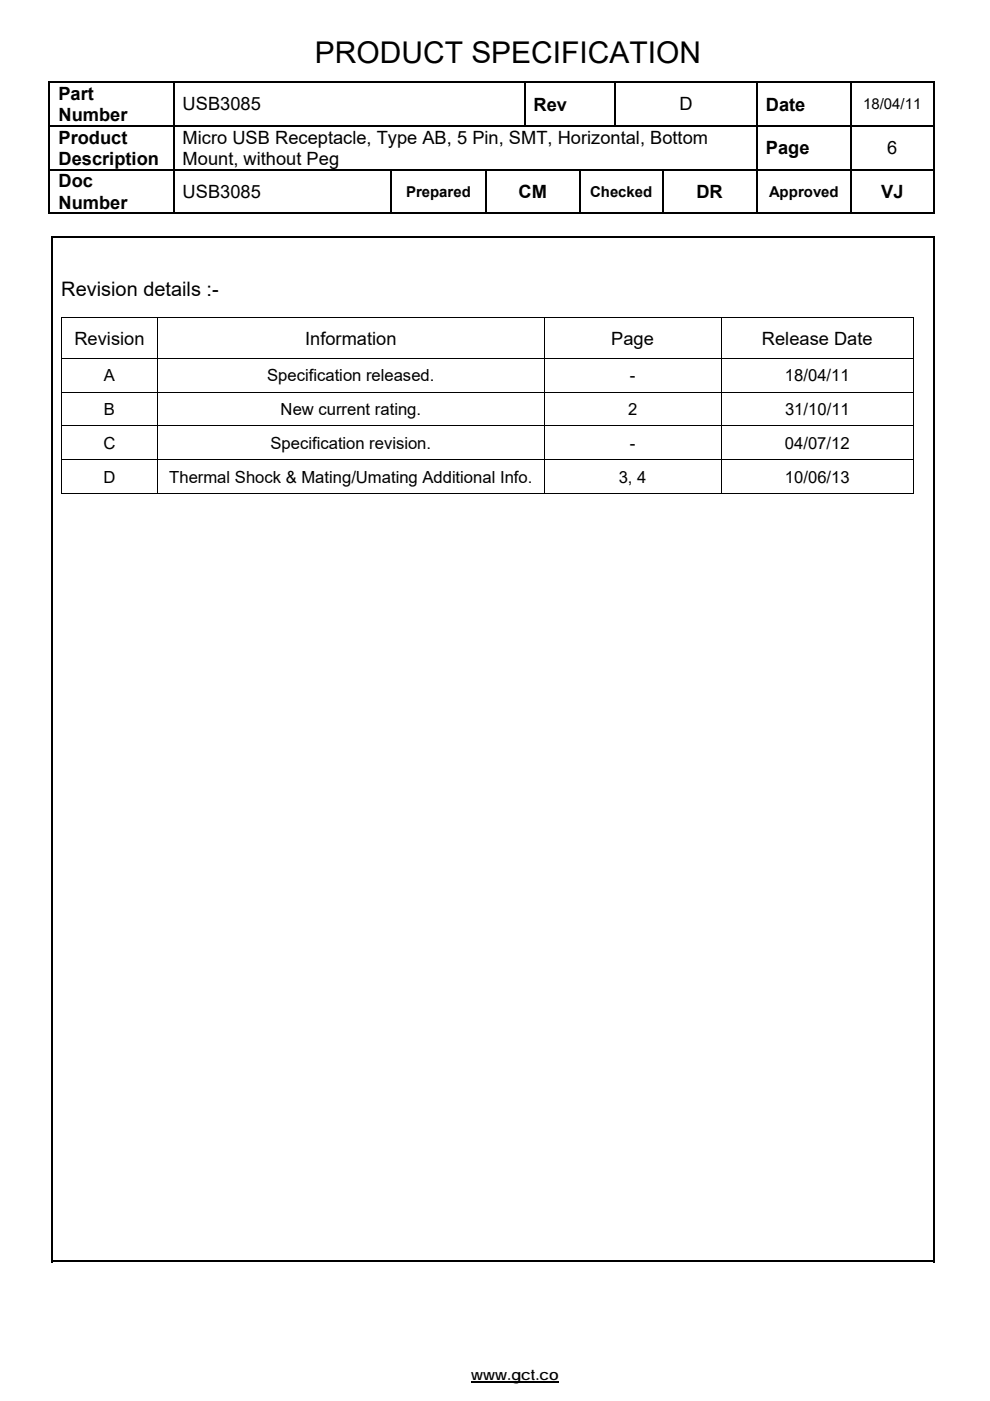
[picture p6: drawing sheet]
<svg xmlns="http://www.w3.org/2000/svg" width="210mm" height="297mm" viewBox="0 0 210 297" stroke-linecap="round" stroke-linejoin="round" font-family="sans-serif">
<defs><g id="words">
<text font-size="6.3" x="66.8" y="13.4">PRODUCT SPECIFICATION</text>
<text font-size="4.2" x="13" y="62.8">Revision details :-</text>
<g font-size="3.9">
<text x="12.4" y="21.2">Part</text>
<text x="38.7" y="23.4">USB3085</text>
<text x="113.2" y="23.4">Rev</text>
<text x="144.1" y="23.4">D</text>
<text x="162.4" y="23.4">Date</text>
<text x="12.4" y="25.7">Number</text>
<text x="12.4" y="30.5">Product</text>
<text x="12.4" y="34.9">Description</text>
<text x="38.7" y="30.5">Micro USB Receptacle, Type AB, 5 Pin, SMT, Horizontal, Bottom</text>
<text x="38.7" y="34.9">Mount, without Peg</text>
<text x="162.4" y="32.7">Page</text>
<text x="188.2" y="32.7">6</text>
<text x="12.4" y="39.8">Doc</text>
<text x="38.7" y="42">USB3085</text>
<text x="110" y="42">CM</text>
<text x="147.7" y="42">DR</text>
<text x="186.9" y="42">VJ</text>
<text x="12.4" y="44.2">Number</text>
<text x="15.8" y="73">Revision</text>
<text x="64.7" y="73">Information</text>
<text x="129.7" y="73">Page</text>
<text x="161.6" y="73">Release Date</text>
</g>
<g font-size="3.5">
<text x="22.1" y="80.8">A</text>
<text x="56.7" y="80.8">Specification released.</text>
<text x="133.6" y="80.8">-</text>
<text x="166.5" y="80.8">18/04/11</text>
<text x="22.1" y="88">B</text>
<text x="59.5" y="88">New current rating.</text>
<text x="133.2" y="88">2</text>
<text x="166.5" y="88">31/10/11</text>
<text x="22" y="95.1">C</text>
<text x="57.4" y="95.1">Specification revision.</text>
<text x="133.6" y="95.1">-</text>
<text x="166.5" y="95.1">04/07/12</text>
<text x="22" y="102.3">D</text>
<text x="35.9" y="102.3">Thermal Shock &amp; Mating/Umating Additional Info.</text>
<text x="131.2" y="102.3">3, 4</text>
<text x="166.5" y="102.3">10/06/13</text>
</g>
<g font-size="3.2">
<text x="183.1" y="23.2">18/04/11</text>
<text x="86.1" y="41.7">Prepared</text>
<text x="125.2" y="41.7">Checked</text>
<text x="163.1" y="41.7">Approved</text>
<text x="100" y="292.7">www.gct.co</text>
</g>
</g></defs>
<g fill="#000">
<path d="M10.3 17.2h.4v.4h-.4zM36.7 17.2h.3v.4h-.3zM111.1 17.2h.3v.4h-.3zM130.4 17.2h.3v.4h-.3zM160.4 17.2h.3v.4h-.3zM180.4 17.2h.3v.4h-.3zM197.9 17.2h.3v.4h-.3zM10.3 26.5h.4v.4h-.4zM10.3 35.8h.4v.4h-.4zM36.7 26.5h.3v.4h-.3zM36.7 35.8h.3v.4h-.3zM82.8 35.8h.4v.4h-.4z"/>
<path d="M102.8 35.8h.4v.4h-.4zM122.9 35.8h.3v.4h-.3zM140.4 35.8h.3v.4h-.3zM160.4 26.5h.3v.4h-.3zM160.4 35.8h.3v.4h-.3zM180.4 26.5h.3v.4h-.3zM180.4 35.8h.3v.4h-.3zM197.9 26.5h.3v.4h-.3zM197.9 35.8h.3v.4h-.3zM10.9 50.1h.4v.4h-.4zM197.9 45.1h.3v.3h-.3zM197.9 50.1h.3v.4h-.3z"/>
<path d="M13 67.3h.2v.2h-.2zM193.7 67.3h.2v.2h-.2zM193.7 104.6h.2v.2h-.2zM197.9 267.3h.3v.3h-.3z"/>
</g>
<g fill="none" stroke="#000" stroke-width=".34">
<path d="M10.3 17.4h26.4M10.5 17.6v8.9M36.8 17.6v8.9M37 17.4h74.1M111.3 17.6v8.9M111.4 17.4h19M130.5 17.6v8.9M130.7 17.4h29.7M160.5 17.6v8.9M160.7 17.4h19.7M180.5 17.6v8.9M180.7 17.4h17.2"/>
<path d="M198 17.6v8.9M10.5 26.9v8.9M10.5 36.2v9.2M10.7 26.7h26M10.7 36h26M36.8 26.9v8.9M36.8 36.2v9.2M37 36h45.8M83 36.2v9.2M83.2 36h19.6M103 36.2v9.2M103.2 36h19.7"/>
<path d="M123 36.2v9.2M123.2 36h17.2M140.5 36.2v9.2M140.7 36h19.7M160.4 26.7h-123.4M160.5 26.9v8.9M160.5 36.2v9.2M160.7 26.7h19.7M160.7 36h19.7M180.5 26.9v8.9M180.5 36.2v9.2M180.7 26.7h17.2"/>
<path d="M180.7 36h17.2M198 26.9v8.9M198 36.2v9.2M10.3 45.3h26.4M10.9 50.3h187M11.1 50.5v217.1M37 45.3h45.8M83.2 45.3h19.6M103.2 45.3h19.7M123.2 45.3h17.2M140.7 45.3h19.7M160.7 45.3h19.7"/>
<path d="M180.7 45.3h17.2M198 50.5v217.1M10.9 267.5h187"/>
</g>
<path d="M100 293.1h18.5" fill="none" stroke="#000" stroke-width=".28"/>
<g fill="none" stroke="#000" stroke-width=".21">
<path d="M13 67.4h180.9M13 75.9h180.9M13.1 67.5v8.4M13.1 76v7.1M33.4 67.5v8.4M33.4 76v7.1M115.4 67.5v8.4M115.4 76v7.1M152.9 67.5v8.4M152.9 76v7.1M193.8 67.5v8.4M193.8 76v7.1"/>
<path d="M13 83.1h180.9M13 90.3h180.9M13 97.5h180.9M13.1 83.2v7M13.1 90.4v7M13.1 97.6v7.2M33.4 83.2v7M33.4 90.4v7M33.4 97.6v7.2M115.4 83.2v7M115.4 90.4v7M115.4 97.6v7.2"/>
<path d="M152.9 83.2v7M152.9 90.4v7M152.9 97.6v7.2M193.8 83.2v7M193.8 90.4v7M193.8 97.6v7.2M13 104.7h20.3M33.5 104.7h81.9M115.5 104.7h37.3M153 104.7h40.7"/>
</g>
<use href="#words"/>
</svg>
